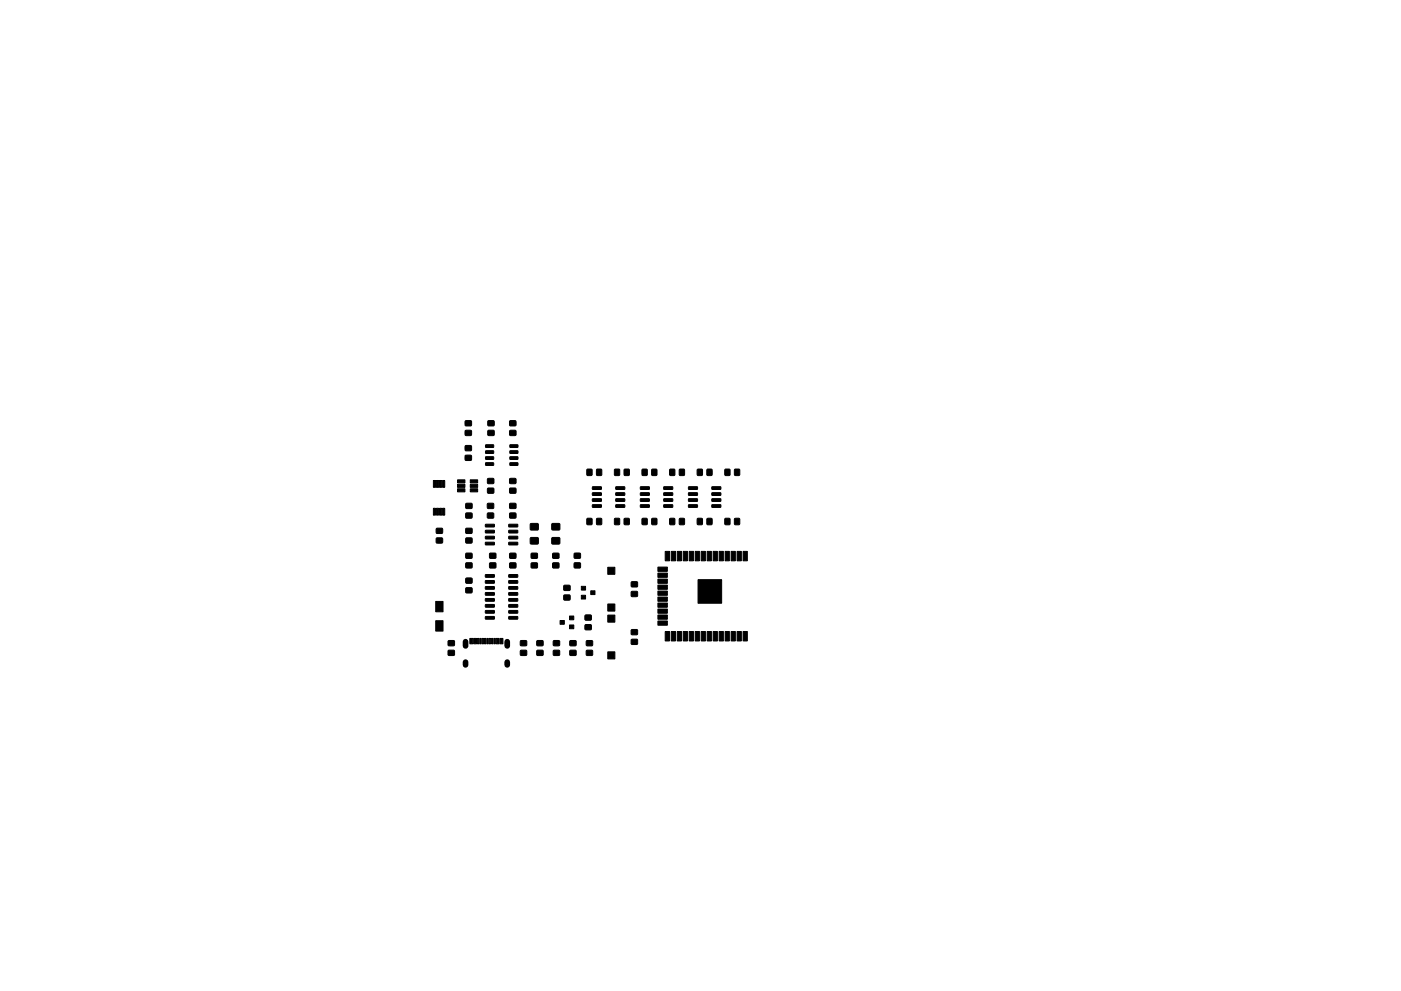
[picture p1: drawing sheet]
<svg xmlns="http://www.w3.org/2000/svg" width="297mm" height="210mm" viewBox="0 0 297 210" stroke-linecap="round" stroke-linejoin="round" font-family="sans-serif">
<g fill="#000" stroke="#000" stroke-width=".21">
<path d="M98.7 89.3h1.2v1h-1.2zM98.7 91.4l1.2-.1v1l-1.2 .1zM98.7 94.6h1.2v1h-1.2zM98.7 96.6h1.2v1l-1.2 .1zM103 98.2h1.6l.1 .5-1.7 .1zM103 96.9h1.6l.1 .5-1.7 .1zM103 95.7l1.6-.1 .1 .5-1.7 .1zM103 94.4h1.6l.1 .4-1.7 .1zM103.5 91.4l1.2-.1v1l-1.2 .1zM103.5 89.3h1.2v1h-1.2zM108.1 91.4l1.2-.1 .1 1-1.3 .1zM108.1 89.3h1.2l.1 1h-1.3z"/>
<path d="M108.1 94.4h1.6l.1 .4-1.6 .1zM108.1 95.7l1.6-.1 .1 .5-1.6 .1zM108.1 96.9h1.6l.1 .5-1.6 .1zM108.1 98.2h1.6l.1 .5-1.6 .1zM124.5 99.6h1v1.3l-1-.1zM126.5 99.6h1v1.3l-1-.1zM130.3 99.6h1v1.3l-1-.1zM132.4 99.6h1v1.3l-1-.1zM136.2 99.6h1v1.3l-1-.1zM138.2 99.6h1v1.3l-1-.1zM142 99.6h1v1.3l-1-.1zM144.1 99.6h1v1.3l-1-.1z"/>
<path d="M147.9 99.6h1v1.3l-1-.1zM149.9 99.6h1v1.3l-1-.1zM153.7 99.6h1v1.3l-1-.1zM155.8 99.6h1v1.3l-1-.1zM91.9 101.9h.4v1.5h-.4zM91.9 107.8h.4v1.5h-.4zM92.5 101.9h.5v1.5h-.5zM92.5 107.8h.5v1.5h-.5zM92.5 114.2h1.3v1h-1.2zM92.5 112.1h1.3v1h-1.2zM93.2 101.9h.4v1.5h-.4zM93.2 107.8h.4v1.5h-.4z"/>
<path d="M93.8 101.9h.5v1.5h-.5zM93.8 107.8h.5v1.5h-.5zM97 103.7h1.6v.7h-1.6zM97 102.8h1.6v.6h-1.6zM97 101.8h1.6v.7h-1.6zM99.7 102.8h1.6v.6h-1.6zM99.7 101.8h1.6v.7h-1.6zM99.7 103.7h1.6v.7h-1.6zM98.8 112.1h1.2l.1 1h-1.3zM98.8 114.2h1.2l.1 1h-1.3zM98.8 117.4h1.2l.1 1h-1.3zM98.8 119.5l1.2-.1 .1 1-1.3 .1z"/>
<path d="M98.8 106.8h1.2l.1 1-1.3 .1zM98.8 108.9h1.2l.1 1h-1.3zM103.4 108.9h1.2v1h-1.2zM103.4 106.8h1.2v1l-1.2 .1zM103.4 101.6l1.2-.1 .1 1-1.3 .1zM103.4 103.6h1.2l.1 1h-1.3zM102.9 115.1l1.8-.1 .1 .5-.1 .1h-1.7zM102.9 113.8h1.8l.1 .4-.1 .2h-1.7zM102.9 112.5h1.8l.1 .5-.1 .1h-1.7zM102.9 111.3l1.8-.1 .1 .5-.1 .1h-1.7zM103.8 119.5l1.3-.1v1l-1.2 .1zM103.8 117.4h1.3v1h-1.2z"/>
<path d="M108.1 108.9h1.2l.1 1h-1.3zM108.1 106.8h1.2l.1 1-1.3 .1zM108.1 103.6h1.2l.1 1h-1.3zM108.1 101.6l1.2-.1 .1 1-1.3 .1zM108.1 119.5l1.2-.1 .1 1-1.3 .1zM108.1 117.4h1.2l.1 1h-1.3zM107.9 111.3l1.8-.1 .1 .5-.1 .1h-1.7zM107.9 112.5h1.8l.1 .5-.1 .1h-1.7zM107.9 113.8h1.8l.1 .4-.1 .2h-1.7zM107.9 115.1l1.8-.1 .1 .5-.1 .1h-1.7zM112.7 117.4h1.2v1h-1.2zM112.7 119.5l1.2-.1v1l-1.2 .1z"/>
<path d="M112.5 111.1h1.6v1.3h-1.6zM112.5 114.1h1.6v1.3h-1.6zM117.2 119.5l1.2-.1 .1 1-1.3 .1zM117.2 117.4h1.2l.1 1h-1.3zM117 111.1h1.6l.1 1.3h-1.6zM117 114.1h1.6l.1 1.3h-1.6zM121.8 119.5l1.2-.1v1l-1.2 .1zM121.8 117.4h1.2v1h-1.2zM124.5 110h1v1.3h-1zM126.5 110h1v1.3h-1zM125.6 103.3h1.8l.1 .4-.1 .2h-1.7zM125.6 104.6l1.8-.1 .1 .5-.1 .1h-1.7z"/>
<path d="M125.6 105.8h1.8l.1 .5-.1 .1h-1.7zM125.6 107.1h1.8l.1 .4-.1 .2h-1.7zM130.3 110h1v1.3h-1zM130.6 107.1h1.8l.1 .4-.2 .2h-1.6zM130.6 105.8h1.8l.1 .5-.2 .1h-1.6zM130.6 104.6l1.8-.1 .1 .5-.2 .1h-1.6zM130.6 103.3h1.8l.1 .4-.2 .2h-1.6zM132.4 110h1v1.3h-1zM136.2 110h1v1.3h-1zM135.8 103.3h1.8l.1 .4-.1 .2h-1.7zM135.8 104.6l1.8-.1 .1 .5-.1 .1h-1.7zM135.8 105.8h1.8l.1 .5-.1 .1h-1.7z"/>
<path d="M135.8 107.1h1.8l.1 .4-.1 .2h-1.7zM138.2 110h1v1.3h-1zM141 117h.9v2h-.9zM142.3 117h.9v2h-.9zM140.7 107.1h1.8l.1 .4-.1 .2h-1.7zM140.7 105.8h1.8l.1 .5-.1 .1h-1.7zM140.7 104.6l1.8-.1 .1 .5-.1 .1h-1.7zM140.7 103.3h1.8l.1 .4-.1 .2h-1.7zM142 110h1v1.3h-1zM143.6 117h.9v2h-.9zM144.9 117h.9v2h-.9zM144.1 110h1v1.3h-1z"/>
<path d="M146.1 117h.9v2h-.9zM147.4 117h.9v2h-.9zM146 107.1h1.8l.1 .4-.1 .2h-1.7zM146 105.8h1.8l.1 .5-.1 .1h-1.7zM146 104.6l1.8-.1 .1 .5-.1 .1h-1.7zM146 103.3h1.8l.1 .4-.1 .2h-1.7zM148.7 117h.9v2h-.9zM147.9 110h1v1.3h-1zM149.9 117h.9v2h-.9zM149.9 110h1v1.3h-1zM151.2 117h.9v2h-.9zM152.5 117h.9v2h-.9z"/>
<path d="M150.9 103.3h1.8l.1 .4-.1 .2h-1.7zM150.9 104.6l1.8-.1 .1 .5-.1 .1h-1.7zM150.9 105.8h1.8l.1 .5-.1 .1h-1.7zM150.9 107.1h1.8l.1 .4-.1 .2h-1.7zM153.7 117h.9v2h-.9zM153.7 110h1v1.3h-1zM155 117h.9v2h-.9zM156.3 117h.9v2h-.9zM155.8 110h1v1.3h-1zM157.6 117h.9v2h-.9zM92.4 131.7h1.5v2.2h-1.5zM92.4 127.6h1.5v2.2h-1.5z"/>
<path d="M95.1 136l1.2-.1v1l-1.2 .1zM95.1 138h1.2v1h-1.2zM99.6 135.5h.6v1.1h-.6zM98.8 122.7h1.2l.1 1h-1.3zM98.8 124.7h1.2l.1 1-1.3 .1zM100.4 135.5h.6v1.1h-.6zM101.2 135.5h.3v1.1h-.3zM101.7 135.5h.3v1.1h-.3zM102.2 135.5h.3v1.1h-.3zM102.7 135.5h.3v1.1h-.3zM103.2 135.5h.3v1.1h-.3zM103.7 135.5h.3v1.1h-.3z"/>
<path d="M104.2 135.5h.3v1.1h-.3zM102.9 130.8h1.8l.1 .5-.1 .1h-1.7zM102.9 129.6l1.8-.1 .1 .5-.1 .1h-1.7zM102.9 128.3l1.8-.1 .1 .5-.1 .1h-1.7zM102.9 127h1.8l.1 .5-.1 .1h-1.7zM102.9 125.7h1.8l.1 .5-.1 .1h-1.7zM102.9 124.5l1.8-.1 .1 .5-.1 .1h-1.7zM102.9 123.2h1.8l.1 .4-.1 .2h-1.7zM102.9 121.9h1.8l.1 .5-.1 .1h-1.7zM104.7 135.5h.3v1.1h-.3zM105.2 135.5h.6v1.1h-.6zM106 135.5h.6v1.1h-.6z"/>
<path d="M107.9 121.9h1.8l.1 .5-.1 .1h-1.7zM107.9 123.2h1.8l.1 .4-.1 .2h-1.7zM107.9 124.5l1.8-.1 .1 .5-.1 .1h-1.7zM107.9 125.7h1.8l.1 .5-.1 .1h-1.7zM107.9 127h1.8l.1 .5-.1 .1h-1.7zM107.9 128.3l1.8-.1 .1 .5-.1 .1h-1.7zM107.9 129.6l1.8-.1 .1 .5-.1 .1h-1.7zM107.9 130.8h1.8l.1 .5-.1 .1h-1.7zM110.4 136l1.2-.1v1l-1.2 .1zM110.4 138h1.2v1h-1.2zM113.8 138h1.3v1h-1.2zM113.8 136l1.3-.1v1l-1.2 .1z"/>
<path d="M117.3 138h1.3v1h-1.2zM117.3 136l1.3-.1v1l-1.2 .1zM118.8 131.6h.9v.8h-.9zM119.6 124.2h1.2v1h-1.2zM119.6 126.3h1.2v1h-1.2zM120.8 132.6h.8v.8h-.8zM120.8 130.7h.8v.8h-.8zM120.8 136l1.3-.1v1l-1.2 .1zM120.8 138h1.3v1h-1.2zM123.2 124.4h1v.8h-1zM123.2 126.3h1v.8h-1zM124.1 130.5h1.2v1h-1.2z"/>
<path d="M124.1 132.6h1.2v1h-1.2zM125.2 125.3h1v.8h-1zM124.3 138h1.3v1h-1.2zM124.3 136l1.3-.1v1l-1.2 .1zM128.9 128.1h1.5v1.5h-1.5zM128.9 120.3h1.5v1.5h-1.5zM128.9 130.5h1.5v1.5h-1.5zM128.9 138.3h1.5v1.5h-1.5zM133.9 133.6h1.2v1h-1.2zM133.9 135.7h1.2v1h-1.2zM133.9 125.5h1.2v1h-1.2zM133.9 123.5h1.2v1h-1.2z"/>
<path d="M139.5 131.8h2v.9h-2zM139.5 130.5h2v.9h-2zM139.5 129.2h2v.9h-2zM139.5 127.9h2v.9h-2zM139.5 126.7h2v.9h-2zM139.5 125.4h2v.9h-2zM139.5 124.1h2v.9h-2zM139.5 122.9h2v.9h-2zM139.5 121.6h2v.9h-2zM139.5 120.3h2v.9h-2zM141 134h.9v2h-.9zM142.3 134h.9v2h-.9z"/>
<path d="M143.6 134h.9v2h-.9zM144.9 134h.9v2h-.9zM146.1 134h.9v2h-.9zM147.4 134h.9v2h-.9zM148 123h5v5h-5zM148.7 134h.9v2h-.9zM149.9 134h.9v2h-.9zM151.2 134h.9v2h-.9zM152.5 134h.9v2h-.9zM153.7 134h.9v2h-.9zM155 134h.9v2h-.9zM156.3 134h.9v2h-.9z"/>
<path d="M157.6 134h.9v2h-.9z"/>
</g>
<path d="M98.7 136.1v.9M107.5 136.1v.9M98.7 140.5v.6M107.5 140.5v.6" fill="none" stroke="#000" stroke-width="1.2"/>
</svg>
